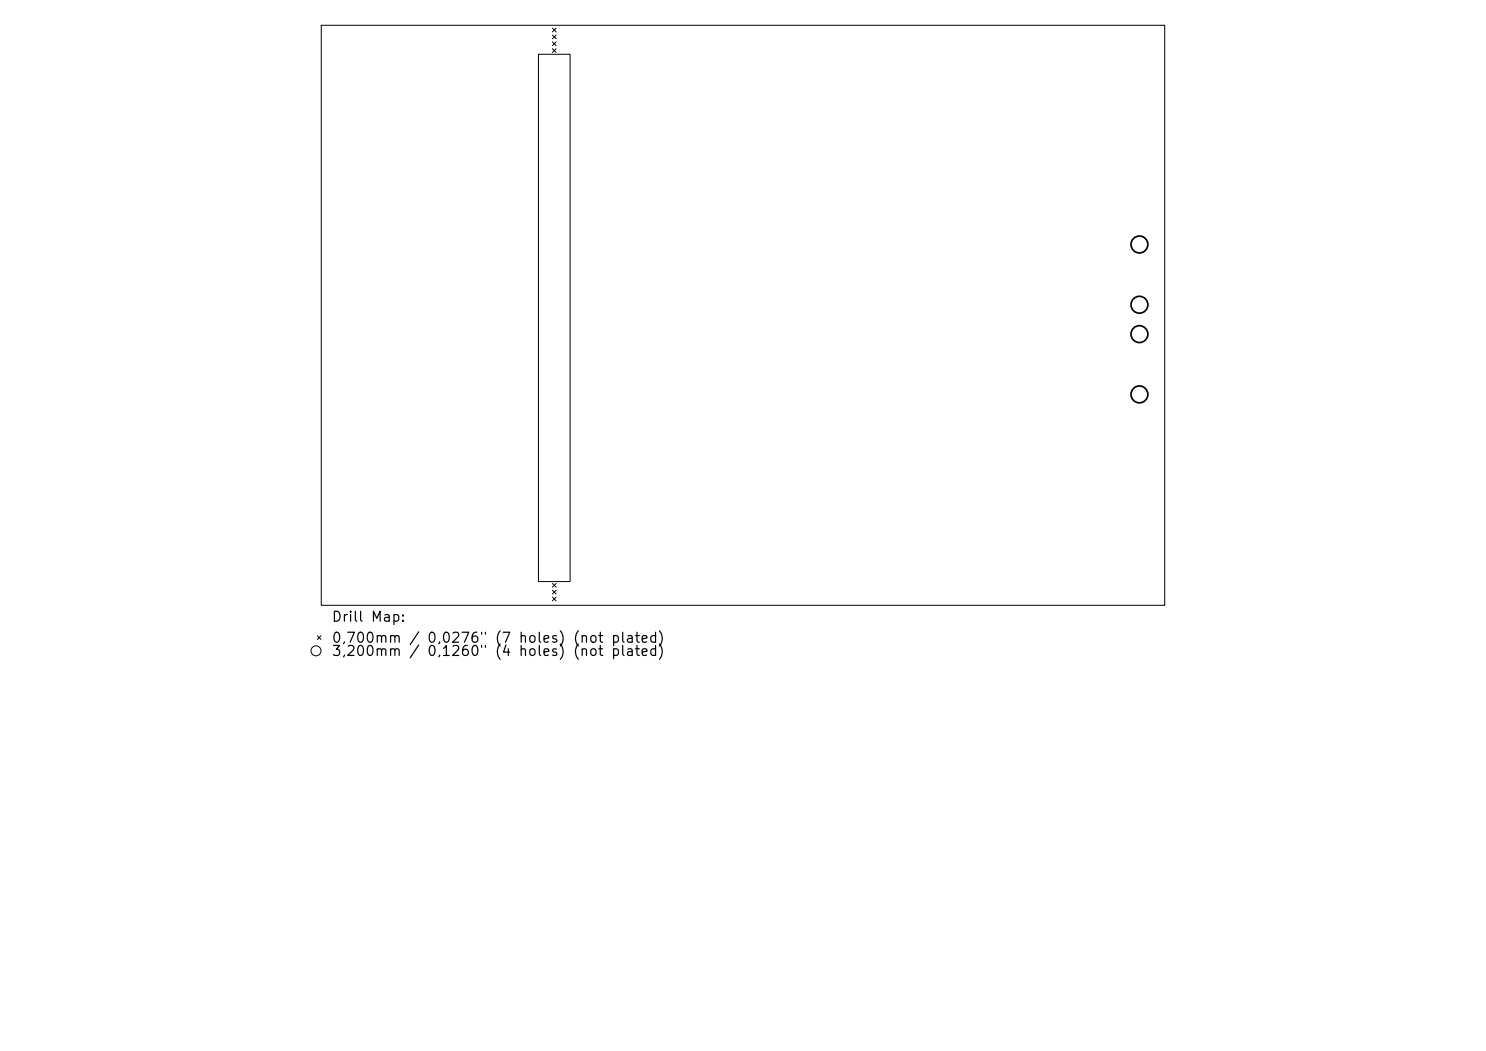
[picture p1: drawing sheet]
<svg xmlns="http://www.w3.org/2000/svg" width="297mm" height="210mm" viewBox="0 0 297 210" stroke-linecap="round" stroke-linejoin="round" font-family="sans-serif">
<defs><g id="words">
<g font-size="2">
<text x="66.2" y="124.7">Drill Map:</text>
<text x="66.2" y="128.9">0,700mm / 0,0276&quot; (7 holes) (not plated)</text>
<text x="66.2" y="131.6">3,200mm / 0,1260&quot; (4 holes) (not plated)</text>
</g>
</g></defs>
<g fill="none" stroke="#000" stroke-width=".2">
<path d="M64.2 5.1h168.6v115.9h-168.6zM107.6 10.8h6.3v105.4h-6.3zM110.4 5.6l.8 .8M110.4 7l.8 .7M110.4 8.4l.8 .7M110.4 9.7l.8 .8M111.2 5.6l-.8 .8M111.2 7l-.8 .7M111.2 8.4l-.8 .7M111.2 9.7l-.8 .8M110.4 116.6l.8 .7M110.4 117.9l.8 .8"/>
<path d="M110.4 119.3l.8 .8M111.2 116.6l-.8 .7M111.2 117.9l-.8 .8M111.2 119.3l-.8 .8M63.4 127l.8 .8M64.2 127l-.8 .8"/>
<circle cx="63.2" cy="130" r="1"/>
</g>
<g fill="none" stroke="#000" stroke-width=".34">
<circle cx="227.7" cy="48.9" r="1.69"/>
<circle cx="227.7" cy="78.8" r="1.69"/>
<circle cx="227.7" cy="60.9" r="1.69"/>
<circle cx="227.7" cy="66.8" r="1.69"/>
</g>
<use href="#words"/>
</svg>
